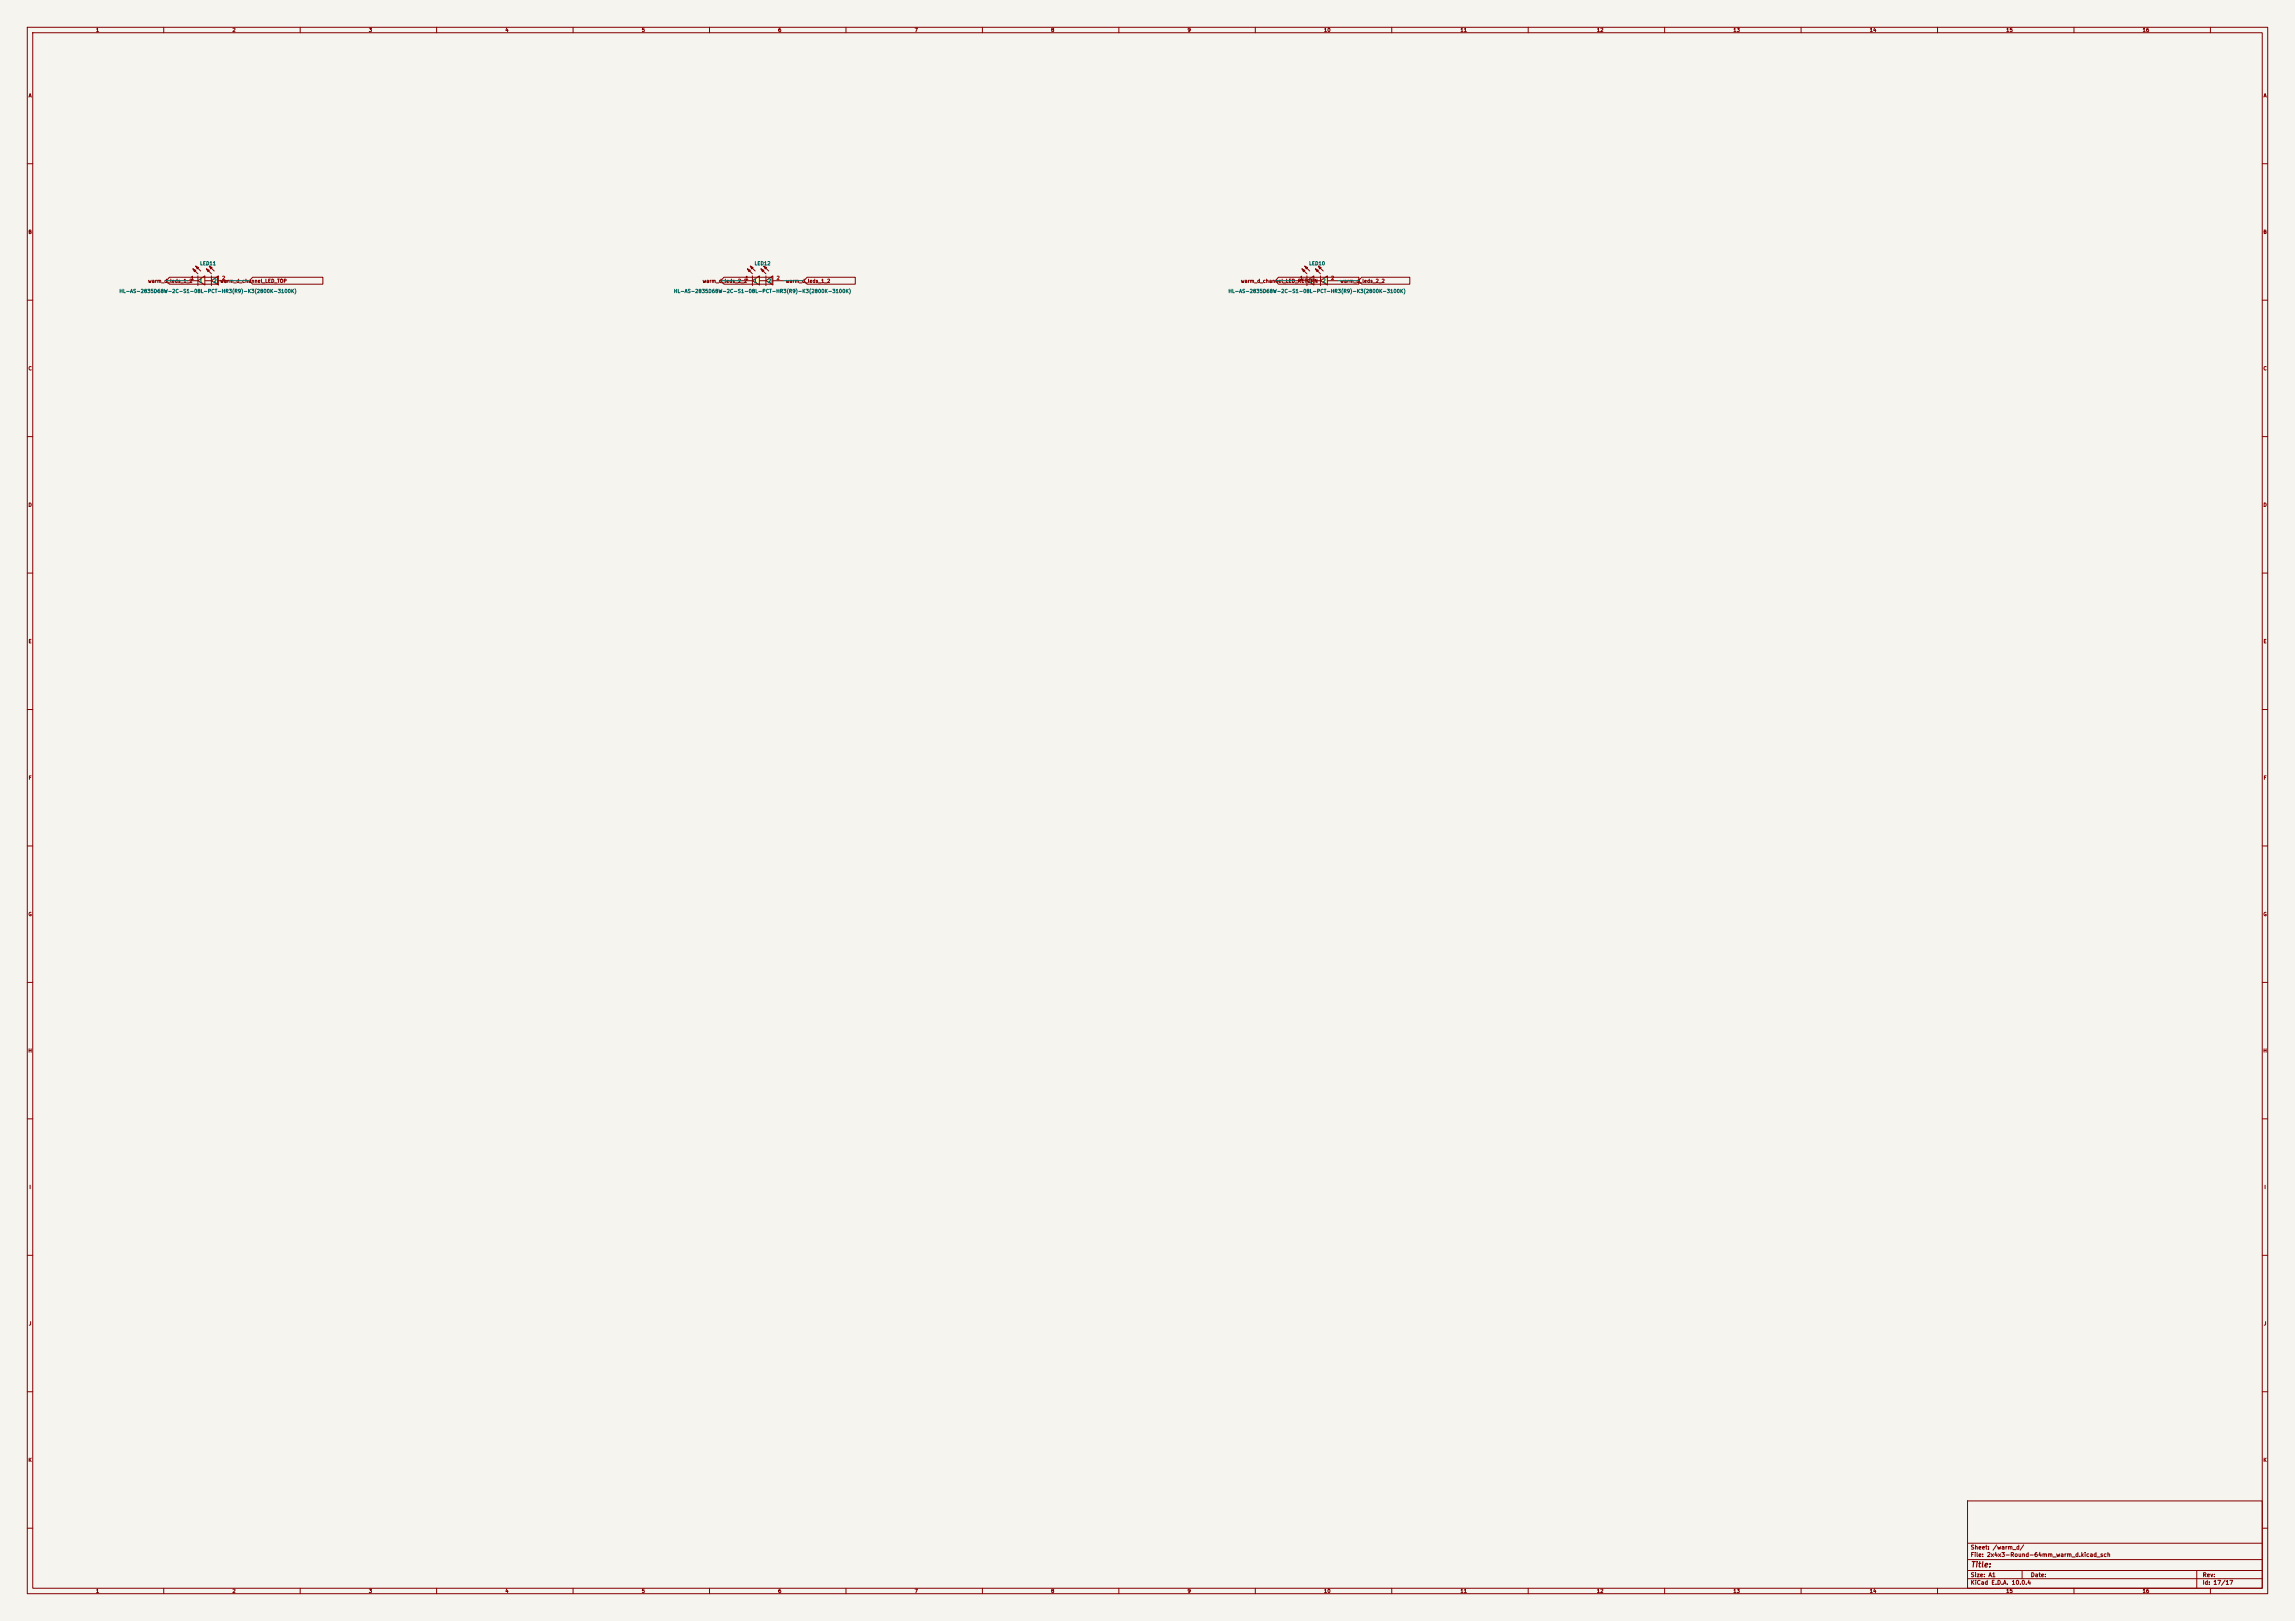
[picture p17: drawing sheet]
<svg xmlns="http://www.w3.org/2000/svg" width="841mm" height="594mm" viewBox="0 0 841 594" stroke-linecap="round" stroke-linejoin="round" font-family="sans-serif">
<defs><g id="words">
<text font-size="2" fill="#840000" x="722" y="574.8">Title:</text>
<g font-size="1.5" fill="#840000">
<text x="722" y="568.2">Sheet: /warm_d/</text>
<text x="722" y="570.9">File: 2x4x3-Round-64mm_warm_d.kicad_sch</text>
<text x="722" y="581.1">KiCad E.D.A. 10.0.4</text>
<text x="722" y="578.3">Size: A1</text>
<text x="744" y="578.3">Date:</text>
<text x="807" y="578.3">Rev:</text>
<text x="807" y="581.1">Id: 17/17</text>
</g>
<g font-size="1.3" fill="#840000">
<text x="35" y="12">1</text>
<text x="85" y="12">2</text>
<text x="135" y="12">3</text>
<text x="185" y="12">4</text>
<text x="235" y="12">5</text>
<text x="285" y="12">6</text>
<text x="335" y="12">7</text>
<text x="385" y="12">8</text>
<text x="435" y="12">9</text>
<text x="485" y="12">10</text>
<text x="535" y="12">11</text>
<text x="585" y="12">12</text>
<text x="635" y="12">13</text>
<text x="685" y="12">14</text>
<text x="735" y="12">15</text>
<text x="785" y="12">16</text>
<text x="10.3" y="36">A</text>
<text x="829.3" y="36">A</text>
<text x="10.3" y="86">B</text>
<text x="829.2" y="86">B</text>
<text x="54.1" y="103.9">warm_d_leds_1_2</text>
<text x="80.6" y="103.9">warm_d_channel_LED_TOP</text>
<text x="257.3" y="103.9">warm_d_leds_2_2</text>
<text x="287.8" y="103.9">warm_d_leds_1_2</text>
<text x="454.6" y="103.9">warm_d_channel_LED_RETURN</text>
<text x="491" y="103.9">warm_d_leds_2_2</text>
<text x="10.3" y="136">C</text>
<text x="829.2" y="136">C</text>
<text x="10.3" y="186">D</text>
<text x="829.2" y="186">D</text>
<text x="10.3" y="236">E</text>
<text x="829.3" y="236">E</text>
<text x="10.3" y="286">F</text>
<text x="829.3" y="286">F</text>
<text x="10.3" y="336">G</text>
<text x="829.2" y="336">G</text>
<text x="10.2" y="386">H</text>
<text x="829.2" y="386">H</text>
<text x="10.6" y="436">I</text>
<text x="829.6" y="436">I</text>
<text x="10.4" y="486">J</text>
<text x="829.4" y="486">J</text>
<text x="10.3" y="536">K</text>
<text x="829.2" y="536">K</text>
<text x="35" y="584">1</text>
<text x="85" y="584">2</text>
<text x="135" y="584">3</text>
<text x="185" y="584">4</text>
<text x="235" y="584">5</text>
<text x="285" y="584">6</text>
<text x="335" y="584">7</text>
<text x="385" y="584">8</text>
<text x="435" y="584">9</text>
<text x="485" y="584">10</text>
<text x="535" y="584">11</text>
<text x="585" y="584">12</text>
<text x="635" y="584">13</text>
<text x="685" y="584">14</text>
<text x="735" y="584">15</text>
<text x="785" y="584">16</text>
</g>
<g font-size="1.3" fill="#006464">
<text x="73.2" y="97.5">LED11</text>
<text x="276.4" y="97.5">LED12</text>
<text x="479.6" y="97.5">LED10</text>
<text x="43.6" y="107.7">HL-AS-2835D68W-2C-S1-08L-PCT-HR3(R9)-K3(2800K-3100K)</text>
<text x="72.9" y="103.8">1</text>
<text x="78.1" y="103.8">2</text>
<text x="246.8" y="107.7">HL-AS-2835D68W-2C-S1-08L-PCT-HR3(R9)-K3(2800K-3100K)</text>
<text x="276.1" y="103.8">1</text>
<text x="281.3" y="103.8">2</text>
<text x="450" y="107.7">HL-AS-2835D68W-2C-S1-08L-PCT-HR3(R9)-K3(2800K-3100K)</text>
<text x="479.3" y="103.8">1</text>
<text x="484.5" y="103.8">2</text>
</g>
<g font-size="1.3" fill="#a90000">
<text x="69.8" y="102.8">1</text>
<text x="81.2" y="102.8">2</text>
<text x="273" y="102.8">1</text>
<text x="284.4" y="102.8">2</text>
<text x="476.2" y="102.8">1</text>
<text x="487.6" y="102.8">2</text>
</g>
</g></defs>
<path d="M0 0h841v594h-841z" fill="#f5f4ef" stroke="#f5f4ef" stroke-width=".37"/>
<g fill="none" stroke="#840000" stroke-width=".37">
<path d="M10 10h821v574h-821zM12 12h817v570h-817zM60 10v2M110 10v2M160 10v2M210 10v2M260 10v2M310 10v2M360 10v2M410 10v2M460 10v2M510 10v2"/>
<path d="M560 10v2M610 10v2M660 10v2M710 10v2M760 10v2M810 10v2M10 60h2M829 60h2M10 110h2M829 110h2M10 160h2M829 160h2"/>
<path d="M10 210h2M829 210h2M10 260h2M829 260h2M10 310h2M829 310h2M10 360h2M829 360h2M10 410h2M829 410h2M10 460h2M829 460h2"/>
<path d="M10 510h2M829 510h2M10 560h2M721 550h108v32h-108zM829 560h2M721 578.5h108M721 575.5h108M721 571.5h108M721 565.5h108M741 575.5v3M805 575.5v6.5M60 582v2"/>
<path d="M110 582v2M160 582v2M210 582v2M260 582v2M310 582v2M360 582v2M410 582v2M460 582v2M510 582v2M560 582v2M610 582v2M660 582v2"/>
<path d="M710 582v2M760 582v2M810 582v2"/>
</g>
<g fill="#ffffc2">
<path d="M70.7 98.5l1.1 .6-.5 .5z"/>
<path d="M71.8 97.5l1 .5-.5 .5z"/>
<path d="M72.5 102.9l2.6-1.8v3.3z"/>
<path d="M75.7 98.5l1 .6-.5 .5z"/>
<path d="M76.7 97.5l1 .5-.5 .5z"/>
<path d="M77.5 102.9l2.5-1.8v3.3z"/>
</g>
<g fill="none" stroke="#840000" stroke-width=".37">
<path d="M70.7 98.5l1.1 .6-.5 .5zM70.7 98.5l1.8 1.8M71.8 97.5l1 .5-.5 .5zM71.8 97.5l1.7 1.8M75.7 98.5l1 .6-.5 .5zM75.7 98.5l1.8 1.8M76.7 97.5l1 .5-.5 .5zM76.7 97.5l1.8 1.8M68.6 102.9h3.8M72.5 102.9l2.6-1.8v3.3zM72.5 101.1v3.5M75.2 102.9h2.3"/>
<path d="M77.5 102.9l2.5-1.8v3.3zM77.5 101.1v3.5M80 102.9h3.8"/>
</g>
<g fill="#ffffc2">
<path d="M273.9 98.5l1.1 .6-.6 .5z"/>
<path d="M275 97.5l1 .5-.5 .5z"/>
<path d="M275.7 102.9l2.6-1.8v3.3z"/>
<path d="M278.9 98.5l1 .6-.5 .5z"/>
<path d="M279.9 97.5l1 .5-.5 .5z"/>
<path d="M280.7 102.9l2.5-1.8v3.3z"/>
</g>
<g fill="none" stroke="#840000" stroke-width=".37">
<path d="M273.9 98.5l1.1 .6-.6 .5zM273.9 98.5l1.8 1.8M275 97.5l1 .5-.5 .5zM275 97.5l1.7 1.8M278.9 98.5l1 .6-.5 .5zM278.9 98.5l1.8 1.8M279.9 97.5l1 .5-.5 .5zM279.9 97.5l1.8 1.8M271.8 102.9h3.8M275.7 102.9l2.6-1.8v3.3zM275.7 101.1v3.5M278.4 102.9h2.3"/>
<path d="M280.7 102.9l2.5-1.8v3.3zM280.7 101.1v3.5M283.2 102.9h3.8"/>
</g>
<g fill="#ffffc2">
<path d="M477.1 98.5l1.1 .6-.5 .5z"/>
<path d="M478.2 97.5l1 .5-.5 .5z"/>
<path d="M478.9 102.9l2.6-1.8v3.3z"/>
<path d="M482.1 98.5l1 .6-.5 .5z"/>
<path d="M483.1 97.5l1 .5-.5 .5z"/>
<path d="M483.9 102.9l2.5-1.8v3.3z"/>
</g>
<g fill="none" stroke="#840000" stroke-width=".37">
<path d="M477.1 98.5l1.1 .6-.5 .5zM477.1 98.5l1.8 1.8M478.2 97.5l1 .5-.5 .5zM478.2 97.5l1.7 1.8M482.1 98.5l1 .6-.5 .5zM482.1 98.5l1.8 1.8M483.1 97.5l1 .5-.5 .5zM483.1 97.5l1.8 1.8M62.1 101.6h17.6v2.5h-17.6l-1.1-1.2zM92.6 101.6h25.7v2.5h-25.7l-1.2-1.2zM265.3 101.6h17.6v2.5h-17.6l-1.1-1.2zM295.8 101.6h17.6v2.5h-17.6l-1.2-1.2z"/>
<path d="M468.5 101.6h29.5v2.5h-29.5l-1.1-1.2zM475 102.9h3.8M478.9 102.9l2.6-1.8v3.3zM478.9 101.1v3.5M481.6 102.9h2.3M483.9 102.9l2.5-1.8v3.3zM483.9 101.1v3.5M486.4 102.9h3.8M499 101.6h17.6v2.5h-17.6l-1.2-1.2z"/>
</g>
<path d="M61 102.9h7.6M83.8 102.9h7.6M264.2 102.9h7.6M287 102.9h7.6M467.4 102.9h7.6M490.2 102.9h7.6" fill="none" stroke="#009600" stroke-width=".37"/>
<use href="#words"/>
</svg>
